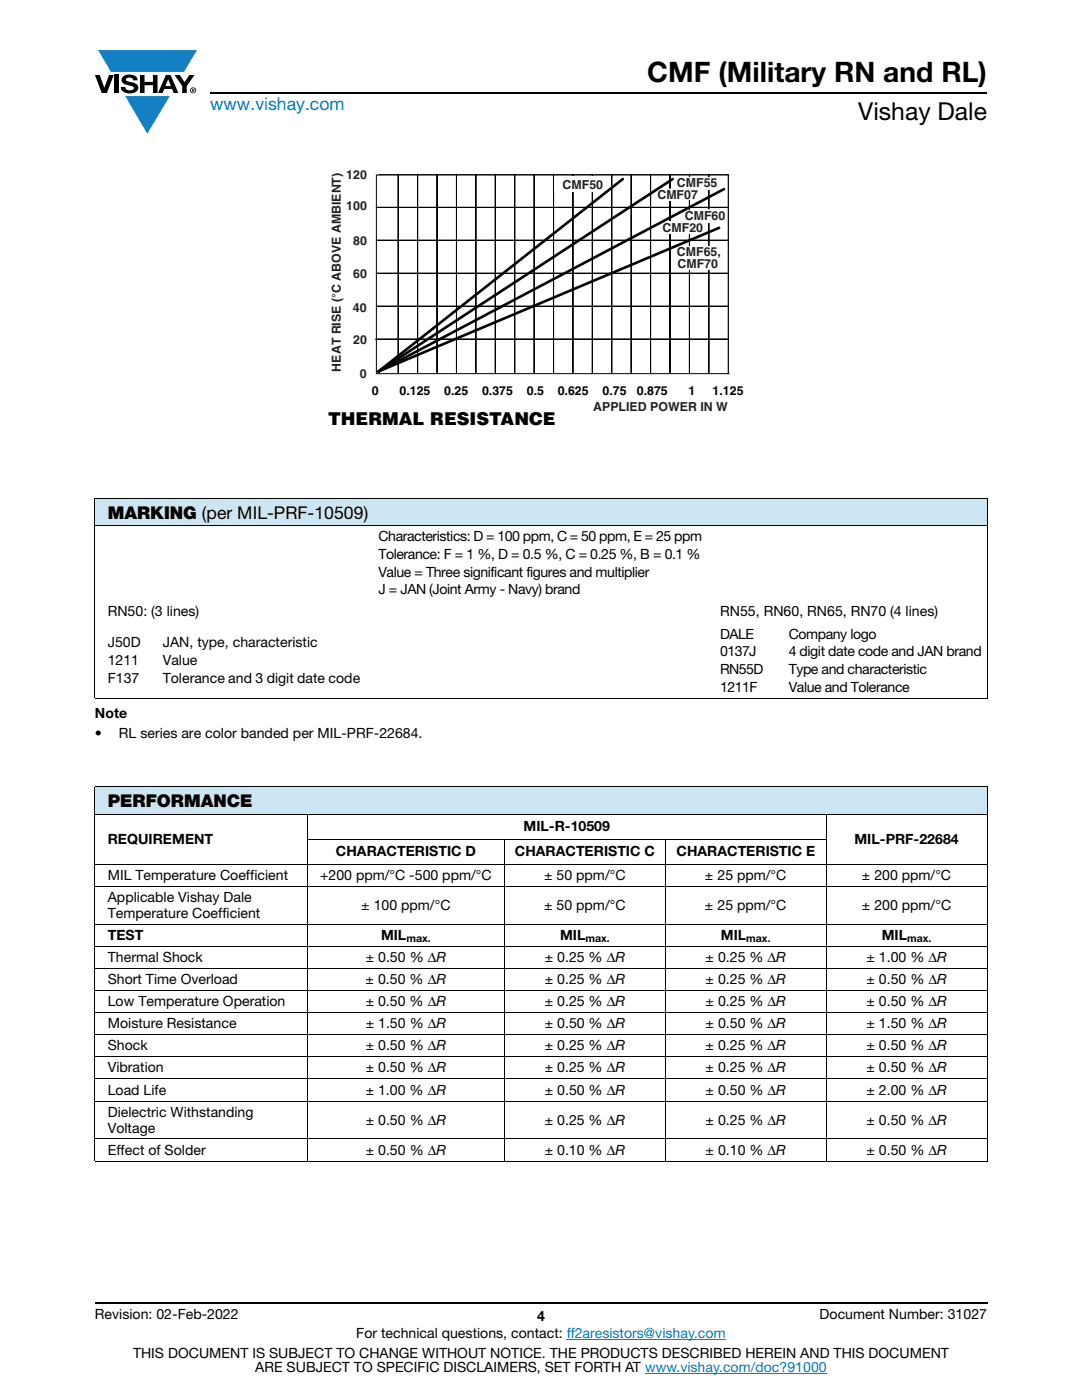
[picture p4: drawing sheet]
<svg xmlns="http://www.w3.org/2000/svg" width="216mm" height="279mm" viewBox="0 0 216 279" stroke-linecap="round" stroke-linejoin="round" font-family="sans-serif">
<defs><g id="words">
<text font-size="5.6" x="129.2" y="16.4">CMF (Military RN and RL)</text>
<text font-size="4.9" x="171.3" y="24">Vishay Dale</text>
<text font-size="3.5" fill="#007ec4" x="42" y="21.9">www.vishay.com</text>
<g font-size="3.5">
<text x="65.5" y="84.8">THERMAL RESISTANCE</text>
<text x="21.5" y="103.5">MARKING (per MIL-PRF-10509)</text>
<text x="21.5" y="161.1">PERFORMANCE</text>
</g>
<g font-size="2.8">
<text x="75.5" y="108">Characteristics: D = 100 ppm, C = 50 ppm, E = 25 ppm</text>
<text x="75.5" y="111.6">Tolerance: F = 1 %, D = 0.5 %, C = 0.25 %, B = 0.1 %</text>
<text x="75.5" y="115.1">Value = Three significant figures and multiplier</text>
<text x="75.5" y="118.6">J = JAN (Joint Army - Navy) brand</text>
<text x="21.5" y="123">RN50: (3 lines)</text>
<text x="143.7" y="123">RN55, RN60, RN65, RN70 (4 lines)</text>
<text x="21.5" y="129.2">J50D</text>
<text x="32.5" y="129.2">JAN, type, characteristic</text>
<text x="143.7" y="127.4">DALE</text>
<text x="143.7" y="131">0137J</text>
<text x="157.4" y="127.4">Company logo</text>
<text x="157.4" y="131">4 digit date code and JAN brand</text>
<text x="21.5" y="132.7">1211</text>
<text x="21.5" y="136.3">F137</text>
<text x="32.5" y="132.7">Value</text>
<text x="32.5" y="136.3">Tolerance and 3 digit date code</text>
<text x="143.7" y="134.5">RN55D</text>
<text x="157.4" y="134.5">Type and characteristic</text>
<text x="18.9" y="143.3">Note</text>
<text x="143.7" y="138">1211F</text>
<text x="157.4" y="138">Value and Tolerance</text>
<text x="18.9" y="147.2">•</text>
<text x="23.7" y="147.2">RL series are color banded per MIL-PRF-22684.</text>
<text x="104.5" y="165.9">MIL-R-10509</text>
<text x="21.5" y="168.4">REQUIREMENT</text>
<text x="67" y="170.9">CHARACTERISTIC D</text>
<text x="102.7" y="170.9">CHARACTERISTIC C</text>
<text x="135" y="170.9">CHARACTERISTIC E</text>
<text x="170.5" y="168.4">MIL-PRF-22684</text>
<text x="21.5" y="175.6">MIL Temperature Coefficient</text>
<text x="21.5" y="180">Applicable Vishay Dale</text>
<text x="63.9" y="175.6">+200 ppm/°C -500 ppm/°C</text>
<text x="108.6" y="175.6">± 50 ppm/°C</text>
<text x="140.7" y="175.6">± 25 ppm/°C</text>
<text x="172" y="175.6">± 200 ppm/°C</text>
<text x="21.5" y="183.2">Temperature Coefficient</text>
<text x="72.1" y="181.6">± 100 ppm/°C</text>
<text x="108.6" y="181.6">± 50 ppm/°C</text>
<text x="140.7" y="181.6">± 25 ppm/°C</text>
<text x="172" y="181.6">± 200 ppm/°C</text>
<text x="21.5" y="192">Thermal Shock</text>
<text x="21.5" y="187.6">TEST</text>
<text x="73" y="192">± 0.50 % ΔR</text>
<text x="76" y="187.6">MIL</text>
<text x="108.7" y="192">± 0.25 % ΔR</text>
<text x="111.8" y="187.6">MIL</text>
<text x="140.8" y="192">± 0.25 % ΔR</text>
<text x="143.8" y="187.6">MIL</text>
<text x="172.9" y="192">± 1.00 % ΔR</text>
<text x="175.9" y="187.6">MIL</text>
<text x="21.5" y="196.4">Short Time Overload</text>
<text x="73" y="196.4">± 0.50 % ΔR</text>
<text x="108.7" y="196.4">± 0.25 % ΔR</text>
<text x="140.8" y="196.4">± 0.25 % ΔR</text>
<text x="172.9" y="196.4">± 0.50 % ΔR</text>
<text x="21.5" y="200.8">Low Temperature Operation</text>
<text x="73" y="200.8">± 0.50 % ΔR</text>
<text x="108.7" y="200.8">± 0.25 % ΔR</text>
<text x="140.8" y="200.8">± 0.25 % ΔR</text>
<text x="172.9" y="200.8">± 0.50 % ΔR</text>
<text x="21.5" y="205.2">Moisture Resistance</text>
<text x="21.5" y="209.6">Shock</text>
<text x="73" y="209.6">± 0.50 % ΔR</text>
<text x="73" y="205.2">± 1.50 % ΔR</text>
<text x="108.7" y="205.2">± 0.50 % ΔR</text>
<text x="108.7" y="209.6">± 0.25 % ΔR</text>
<text x="140.8" y="205.2">± 0.50 % ΔR</text>
<text x="140.8" y="209.6">± 0.25 % ΔR</text>
<text x="172.9" y="205.2">± 1.50 % ΔR</text>
<text x="172.9" y="209.6">± 0.50 % ΔR</text>
<text x="21.5" y="214">Vibration</text>
<text x="73" y="214">± 0.50 % ΔR</text>
<text x="108.7" y="214">± 0.25 % ΔR</text>
<text x="140.8" y="214">± 0.25 % ΔR</text>
<text x="172.9" y="214">± 0.50 % ΔR</text>
<text x="21.5" y="218.4">Load Life</text>
<text x="73" y="218.4">± 1.00 % ΔR</text>
<text x="108.7" y="218.4">± 0.50 % ΔR</text>
<text x="140.8" y="218.4">± 0.50 % ΔR</text>
<text x="172.9" y="218.4">± 2.00 % ΔR</text>
<text x="21.5" y="222.8">Dielectric Withstanding</text>
<text x="21.5" y="226">Voltage</text>
<text x="73" y="224.4">± 0.50 % ΔR</text>
<text x="108.7" y="224.4">± 0.25 % ΔR</text>
<text x="140.8" y="224.4">± 0.25 % ΔR</text>
<text x="172.9" y="224.4">± 0.50 % ΔR</text>
<text x="21.5" y="230.4">Effect of Solder</text>
<text x="73" y="230.4">± 0.50 % ΔR</text>
<text x="108.7" y="230.4">± 0.10 % ΔR</text>
<text x="140.8" y="230.4">± 0.10 % ΔR</text>
<text x="172.9" y="230.4">± 0.50 % ΔR</text>
<text x="18.9" y="263.3">Revision: 02-Feb-2022</text>
<text x="107.2" y="263.6">4</text>
<text x="163.6" y="263.3">Document Number: 31027</text>
<text x="71.1" y="267.1">For technical questions, contact: ff2aresistors@vishay.com</text>
<text x="26.5" y="271">THIS DOCUMENT IS SUBJECT TO CHANGE WITHOUT NOTICE. THE PRODUCTS DESCRIBED HEREIN AND THIS DOCUMENT</text>
<text x="50.9" y="273.8">ARE SUBJECT TO SPECIFIC DISCLAIMERS, SET FORTH AT www.vishay.com/doc?91000</text>
</g>
<g font-size="2.5" fill="#231f20">
<text x="69.1" y="35.7">120</text>
<text x="69.1" y="41.9">100</text>
<text x="112.3" y="37.7">CMF50</text>
<text x="131.2" y="39.7">CMF07</text>
<text x="135.1" y="37.4">CMF55</text>
<text x="132.2" y="46.2">CMF20</text>
<text x="136.6" y="44">CMF60</text>
<text x="70.5" y="48.9">80</text>
<text x="135.1" y="51.2">CMF65,</text>
<text x="135.2" y="53.4">CMF70</text>
<text x="70.5" y="55.5">60</text>
<text x="70.4" y="62.2">40</text>
<text x="70.5" y="68.7">20</text>
<text x="68" y="74.1" transform="rotate(-90 68 74.1)">HEAT RISE (°C ABOVE AMBIENT)</text>
<text x="71.8" y="75.4">0</text>
<text x="118.4" y="82">APPLIED POWER IN W</text>
</g>
<g font-size="2.5">
<text x="74.2" y="78.9">0</text>
<text x="79.7" y="78.9">0.125</text>
<text x="88.6" y="78.9">0.25</text>
<text x="96.2" y="78.9">0.375</text>
<text x="105.1" y="78.9">0.5</text>
<text x="111.3" y="78.9">0.625</text>
<text x="120.2" y="78.9">0.75</text>
<text x="127.1" y="78.9">0.875</text>
<text x="137.4" y="78.9">1</text>
<text x="142.2" y="78.9">1.125</text>
</g>
<g font-size="2.1">
<text x="81.1" y="188.1">max.</text>
<text x="116.8" y="188.1">max.</text>
<text x="148.9" y="188.1">max.</text>
<text x="181" y="188.1">max.</text>
</g>
</g></defs>
<g fill="#147fc3">
<path d="M19.6 10h19.7l-2.6 4.3h-1.1h-13.5z"/>
<path d="M25 19.2h8.9l-4.5 7.5z"/>
</g>
<g fill="#000">
<path d="M18.9 15h1l.9 2.5 1-2.5h.9l-1.4 3.6h-1zM22.9 15h.9v3.6h-.9zM24.6 15.3a2.1 2.1 0 0 1 2.8 .3l.1 .4h-.9a.79 .79 0 0 0-.7-.5 .79 .79 0 0 0-.8 .4l.3 .3 1 .2a1.08 1.08 0 0 1 1.2 1 1.08 1.08 0 0 1-1.1 1.2 1.73 1.73 0 0 1-2.4-1.2h.9a.96 .96 0 0 0 .8 .6 .96 .96 0 0 0 .9-.4 1.31 1.31 0 0 0-1.2-.6 1.03 1.03 0 0 1-1.1-.6 1.03 1.03 0 0 1 .2-1.1zM27.9 15h.9v1.3h1.7v-1.3h.9v3.6h-.9v-1.6h-1.7v1.6h-.9zM34.8 15h1.1l.9 1.4 1-1.4h1l-1.5 2.2v1.4h-.9v-1.4z"/>
<path d="M33.6 15.9l.5 1.3h-1.1zM33.1 15l-1.6 3.6h1l.3-.8h1.5l.3 .8h1l-1.6-3.6z"/>
<path d="M38.4 17.8h.2v.2h-.2zM38.3 17.7v.7h.1v-.3l.4 .3-.2-.3 .2-.2-.1-.2z"/>
<path d="M38.1 18a.46 .46 0 0 1 .9 0 .46 .46 0 0 1-.9 0zM37.9 18a.6 .6 0 0 0 1.2 0 .6 .6 0 0 0-1.2 0z"/>
</g>
<path d="M42 18.6h155M18.9 260h178.1" fill="none" stroke="#000" stroke-width=".36"/>
<path d="M113.1 267.3h31.7M128.7 274h36.3" fill="none" stroke="#007ec4" stroke-width=".2"/>
<g fill="#cce5f3">
<path d="M18.9 99.4h178.1v5.5h-178.1z"/>
<path d="M18.9 157h178.1v5.5h-178.1z"/>
</g>
<g fill="none" stroke="#000" stroke-width=".2">
<path d="M75.1 34.9h70.2v39.7h-70.2zM75.6 34.8h69.7v39.5M79.4 34.8v39.8M79.4 34.8l.1 39.8zM83.3 34.8v39.6zM83.3 34.8v39.6M87.2 34.8v39.6M87.2 34.8v39.6zM91.1 34.8v39.6M91.1 34.8v39.6zM94.9 34.8v39.6M94.9 34.8l.1 39.6z"/>
<path d="M98.8 34.8v39.6M98.8 34.8v39.6zM102.7 34.8v39.6M102.7 34.8v39.6zM106.6 34.8v39.6M106.6 34.8v39.6zM110.4 34.8v39.6M110.4 34.8l.1 39.6zM114.3 34.8v39.6zM114.3 34.8v39.6M118.2 34.8v39.6zM118.2 34.8v39.6"/>
<path d="M122.1 34.8v39.6M122.1 34.8v39.6zM125.9 34.8v39.6M125.9 34.8v39.6zM129.8 34.8v39.6zM129.8 34.8v39.6M133.7 34.8v39.6M133.7 34.8v39.6zM137.6 34.8v39.6M137.6 34.8v39.6zM141.4 34.8v39.6M141.4 34.8l.1 39.6z"/>
<path d="M75.1 54.5h70.2zM75.1 47.9l70.2 .1zM75.1 41.4h70.2zM75.1 54.5h70.2M75.1 47.9h70.2M75.1 41.4h70.2M75 67.7h70.3zM75 67.7h70.3M75.1 61.1h70.2zM75.1 61.1h70.2M145.3 74.6h.1M18.9 99.4h178.1"/>
<path d="M18.9 99.5v39.7M197 99.5v39.7M18.9 104.9h178.1M18.9 139.3h178.1M18.9 157h178.1M18.9 157v74.6M197 157v74.6M18.9 162.5h178.1M18.9 172.5h178.1M18.9 176.9h178.1M61.2 167.4h103.8M61.3 162.4v69.4"/>
<path d="M100.7 167.4v64.4M132.8 167.4v64.4M164.9 162.4v69.4M18.9 184.4h178.1M18.9 188.9h178.1M18.9 193.3h178.1M18.9 197.7h178.1M18.9 202.1h178.1M18.9 206.5h178.1M18.9 210.9h178.1M18.9 215.3h178.1M18.9 219.7h178.1"/>
<path d="M18.9 227.3h178.1M18.9 231.7h178.1"/>
</g>
<path d="M135.7 49.1h9.3v4.7h-9.3z" fill="#fff"/>
<path d="M124.3 35.7l-48.8 38.4M134.2 35.7l-58.7 38.4M144.5 37.7l-69 36.5M143.5 45.5l-68 28.6" fill="none" stroke="#050504" stroke-width=".53"/>
<g fill="#fff">
<path d="M110.7 35.2h9.6v3.2h-9.6z"/>
<path d="M134.7 35.3h8.9v2.5h-8.9z"/>
<path d="M133.5 44.5l4.4-2.7h6.8l.3 2.7z"/>
<path d="M133.1 44.1h7v2.5h-7z"/>
<path d="M132 37.6h8.9l-1.1 2.2-7.8 .4z"/>
</g>
<use href="#words"/>
</svg>
